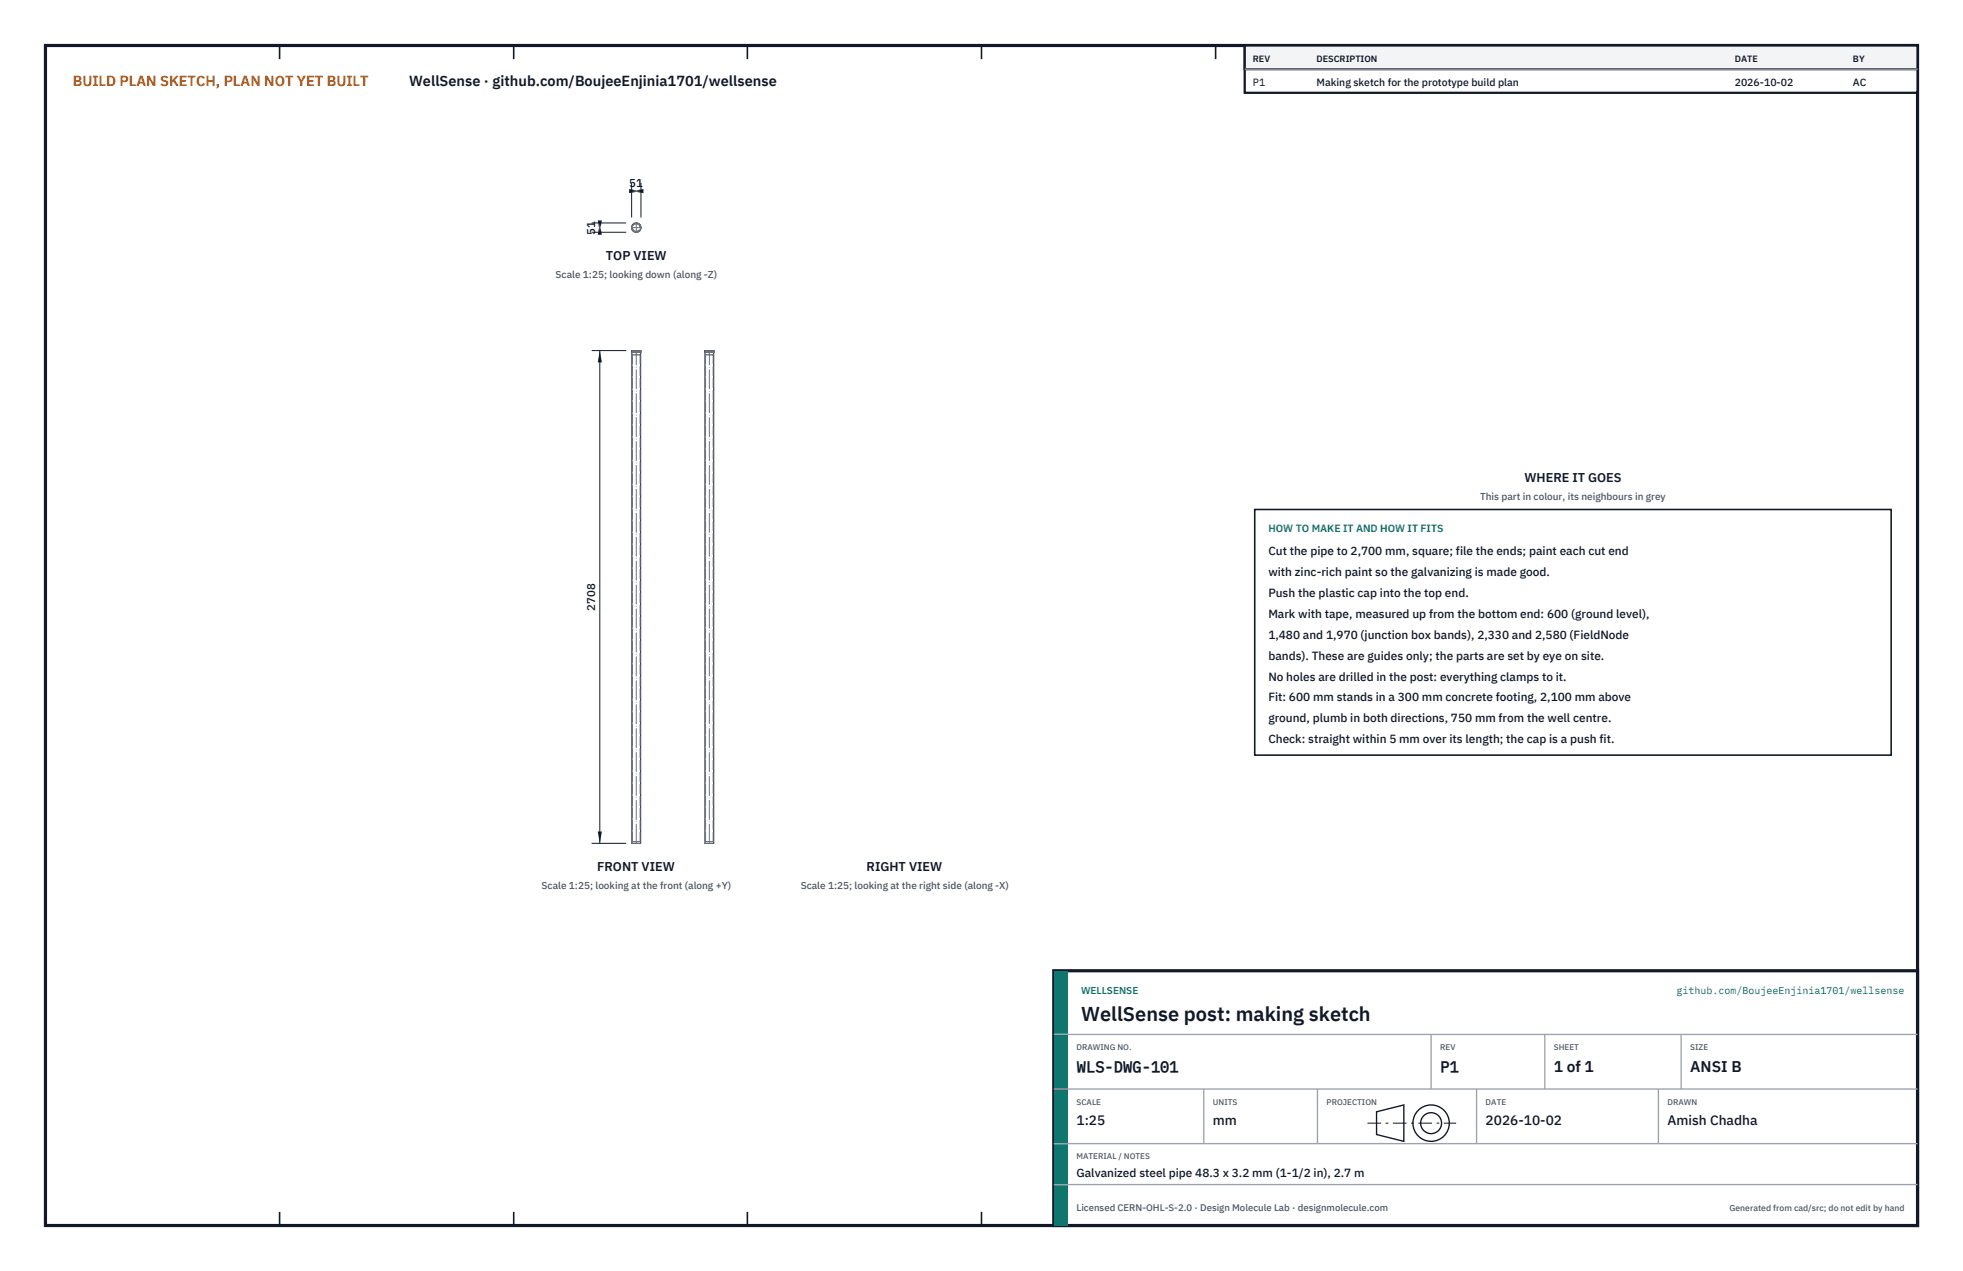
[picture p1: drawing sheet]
<svg xmlns="http://www.w3.org/2000/svg" width="432mm" height="279mm" viewBox="0 0 432 279" stroke-linecap="round" stroke-linejoin="round" font-family="sans-serif">
<defs><g id="words">
<text font-size="4.4" fill="#111827" x="237.8" y="224.4">WellSense post: making sketch</text>
<g font-size="3.4" fill="#111827">
<text x="236.8" y="235.6">WLS-DWG-101</text>
<text x="316.8" y="235.6">P1</text>
<text x="341.8" y="235.6">1 of 1</text>
<text x="371.8" y="235.6">ANSI B</text>
</g>
<text font-size="3.2" fill="#b45309" x="16" y="19">BUILD PLAN SKETCH, PLAN NOT YET BUILT</text>
<text font-size="3.2" fill="#111827" x="90" y="19">WellSense · github.com/BoujeeEnjinia1701/wellsense</text>
<g font-size="3" fill="#111827">
<text x="236.8" y="247.2">1:25</text>
<text x="266.8" y="247.2">mm</text>
<text x="326.8" y="247.2">2026-10-02</text>
<text x="366.8" y="247.2">Amish Chadha</text>
</g>
<g font-size="2.8" fill="#111827">
<text x="133.3" y="57.1">TOP VIEW</text>
<text x="335.3" y="106">WHERE IT GOES</text>
<text x="131.4" y="191.4">FRONT VIEW</text>
<text x="190.6" y="191.4">RIGHT VIEW</text>
</g>
<g font-size="2.6" fill="#111827">
<text x="279" y="122">Cut the pipe to 2,700 mm, square; file the ends; paint each cut end</text>
<text x="279" y="126.6">with zinc-rich paint so the galvanizing is made good.</text>
<text x="279" y="131.2">Push the plastic cap into the top end.</text>
<text x="279" y="135.8">Mark with tape, measured up from the bottom end: 600 (ground level),</text>
<text x="279" y="140.4">1,480 and 1,970 (junction box bands), 2,330 and 2,580 (FieldNode</text>
<text x="279" y="145">bands). These are guides only; the parts are set by eye on site.</text>
<text x="279" y="149.6">No holes are drilled in the post: everything clamps to it.</text>
<text x="279" y="154.2">Fit: 600 mm stands in a 300 mm concrete footing, 2,100 mm above</text>
<text x="279" y="158.8">ground, plumb in both directions, 750 mm from the well centre.</text>
<text x="279" y="163.4">Check: straight within 5 mm over its length; the cap is a push fit.</text>
<text x="236.8" y="258.8">Galvanized steel pipe 48.3 x 3.2 mm (1-1/2 in), 2.7 m</text>
</g>
<g font-size="2.5" fill="#111827">
<text x="138.4" y="41">51</text>
<text x="130.9" y="51.6" transform="rotate(-90 130.9 51.6)">51</text>
<text x="130.9" y="134.2" transform="rotate(-90 130.9 134.2)">2708</text>
</g>
<g font-size="2.3" fill="#111827">
<text x="275.6" y="18.8">P1</text>
<text x="289.6" y="18.8">Making sketch for the prototype build plan</text>
<text x="381.6" y="18.8">2026-10-02</text>
<text x="407.6" y="18.8">AC</text>
</g>
<text font-size="2.3" fill="#0f766e" x="279" y="117">HOW TO MAKE IT AND HOW IT FITS</text>
<g font-size="2.2" fill="#4b5563">
<text x="122.2" y="61.1">Scale 1:25; looking down (along -Z)</text>
<text x="325.6" y="110">This part in colour, its neighbours in grey</text>
<text x="119.1" y="195.4">Scale 1:25; looking at the front (along +Y)</text>
<text x="176.1" y="195.4">Scale 1:25; looking at the right side (along -X)</text>
</g>
<g font-size="2.2" fill="#0f766e">
<text x="237.8" y="218.4">WELLSENSE</text>
<text x="368.8" y="218.4">github.com/BoujeeEnjinia1701/wellsense</text>
</g>
<text font-size="2.1" fill="#4b5563" x="236.8" y="266.2">Licensed CERN-OHL-S-2.0 · Design Molecule Lab · designmolecule.com</text>
<g font-size="2" fill="#111827">
<text x="275.6" y="13.6">REV</text>
<text x="289.6" y="13.6">DESCRIPTION</text>
<text x="381.6" y="13.6">DATE</text>
<text x="407.6" y="13.6">BY</text>
</g>
<text font-size="1.9" fill="#4b5563" x="380.4" y="266.2">Generated from cad/src; do not edit by hand</text>
<g font-size="1.8" fill="#4b5563">
<text x="236.8" y="230.8">DRAWING NO.</text>
<text x="316.8" y="230.8">REV</text>
<text x="341.8" y="230.8">SHEET</text>
<text x="371.8" y="230.8">SIZE</text>
<text x="236.8" y="242.8">SCALE</text>
<text x="266.8" y="242.8">UNITS</text>
<text x="291.8" y="242.8">PROJECTION</text>
<text x="326.8" y="242.8">DATE</text>
<text x="366.8" y="242.8">DRAWN</text>
<text x="236.8" y="254.8">MATERIAL / NOTES</text>
</g>
</g></defs>
<path d="M10 10h411.8v259.4h-411.8z" fill="none" stroke="#111827" stroke-width=".7" stroke-linecap="butt"/>
<g fill="none" stroke="#111827" stroke-width=".35">
<path d="M61.5 10v3M113 10v3M164.4 10v3M215.9 10v3M267.4 10v3M318.9 10v3M370.3 10v3M61.5 266.4v3M113 266.4v3M164.4 266.4v3M215.9 266.4v3M267.4 266.4v3"/>
<path d="M318.9 266.4v3M370.3 266.4v3"/>
</g>
<g fill="none" stroke="#111727" stroke-width=".22">
<path d="M138.9 77.1h2.1v.3h-2.1zM139 77.4v108h1.9v-108M155 77.1h2.1v.3h-2.1zM155.1 77.4v108h1.9v-108"/>
<circle cx="140" cy="50" r="1.04"/>
</g>
<g fill="none" stroke="#6a7180" stroke-width=".22" stroke-dasharray="2.1 .5">
<path d="M139 77.4h1.9M139.1 78h1.7M140.8 78h-1.7M140.9 77.4h-1.9M141 77.4h-2.1M141 77.1h-2.1M155.1 77.4h.9M155.2 78h.8M156 77.4h1M156 78h.9M156.9 78h-1.7M157 77.4h-1.9"/>
<path d="M157.1 77.4h-2.1M157.1 77.1h-2.1M139.1 185h1.7M139.1 185v-107M140.8 185v-107M140.8 185h-1.7M140.9 185.4h-1.9M155.2 185h.8M155.2 185v-107M156 185h.9M156.9 185h-1.7M156.9 185v-107"/>
<path d="M157 185.4h-1.9"/>
<circle cx="140" cy="50" r="1.04"/>
<circle cx="140" cy="50" r=".97"/>
<circle cx="140" cy="50" r=".85"/>
</g>
<path d="M138.9 50h2.1M140 51.1v-2.1M140 77.7v-.6M156 77.7v-.6M140 185.4v-108.3M156 185.4v-108.3" fill="none" stroke="#6a7180" stroke-width=".22" stroke-dasharray="4.2 .5 0 .5"/>
<path d="M138.9 40.2v7.6M138.9 42h2.1M141 40.2v7.6" fill="none" stroke="#111827" stroke-width=".22"/>
<path d="M138.9 42l2.6-.4v.9zM138.4 41.6v.9l2.6-.5z" fill="#111827"/>
<path d="M130.1 49h7.6M130.1 51.1h7.6M131.9 49v2.1" fill="none" stroke="#111827" stroke-width=".22"/>
<path d="M131.9 49l-.4 2.6h.9zM131.5 48.5h.9l-.5 2.6z" fill="#111827"/>
<path d="M130.1 77.1h7.6M131.9 77.1v108.3M130.1 185.4h7.6" fill="none" stroke="#111827" stroke-width=".22"/>
<path d="M131.9 77.1l-.4 2.6h.9zM131.5 182.8h.9l-.5 2.6z" fill="#111827"/>
<path d="M276 112h140v54h-140z" fill="#fff" stroke="#111827" stroke-width=".35"/>
<path d="M273.8 10h148v10.4h-148z" fill="#fff" stroke="#111827" stroke-width=".5"/>
<path d="M273.8 10h148v5.2h-148z" fill="#f3f4f6" stroke="#111827" stroke-width=".5"/>
<path d="M273.8 15.2h148" fill="none" stroke="#9ca3af" stroke-width=".3"/>
<path d="M231.8 213.4h190v56h-190z" fill="#fff" stroke="#111827" stroke-width=".7" stroke-linecap="butt"/>
<path d="M231.8 213.4h3v56h-3z" fill="#0f766e"/>
<path d="M231.8 227.4h190M231.8 239.4h190M264.8 239.4v12M289.8 239.4v12M314.8 227.4v12M324.8 239.4v12M339.8 227.4v12M364.8 239.4v12M369.8 227.4v12M231.8 251.4h190M231.8 260.4h190" fill="none" stroke="#9ca3af" stroke-width=".3"/>
<g fill="none" stroke="#111827" stroke-width=".3">
<path d="M302.8 244.4l6-1.5v8l-6-1.5z"/>
<circle cx="314.8" cy="246.9" r="4"/>
<circle cx="314.8" cy="246.9" r="2.3"/>
</g>
<path d="M300.8 246.9h19.5" fill="none" stroke="#111827" stroke-width=".22" stroke-dasharray="3 1 .6 1" stroke-linecap="butt"/>
<use href="#words"/>
</svg>
